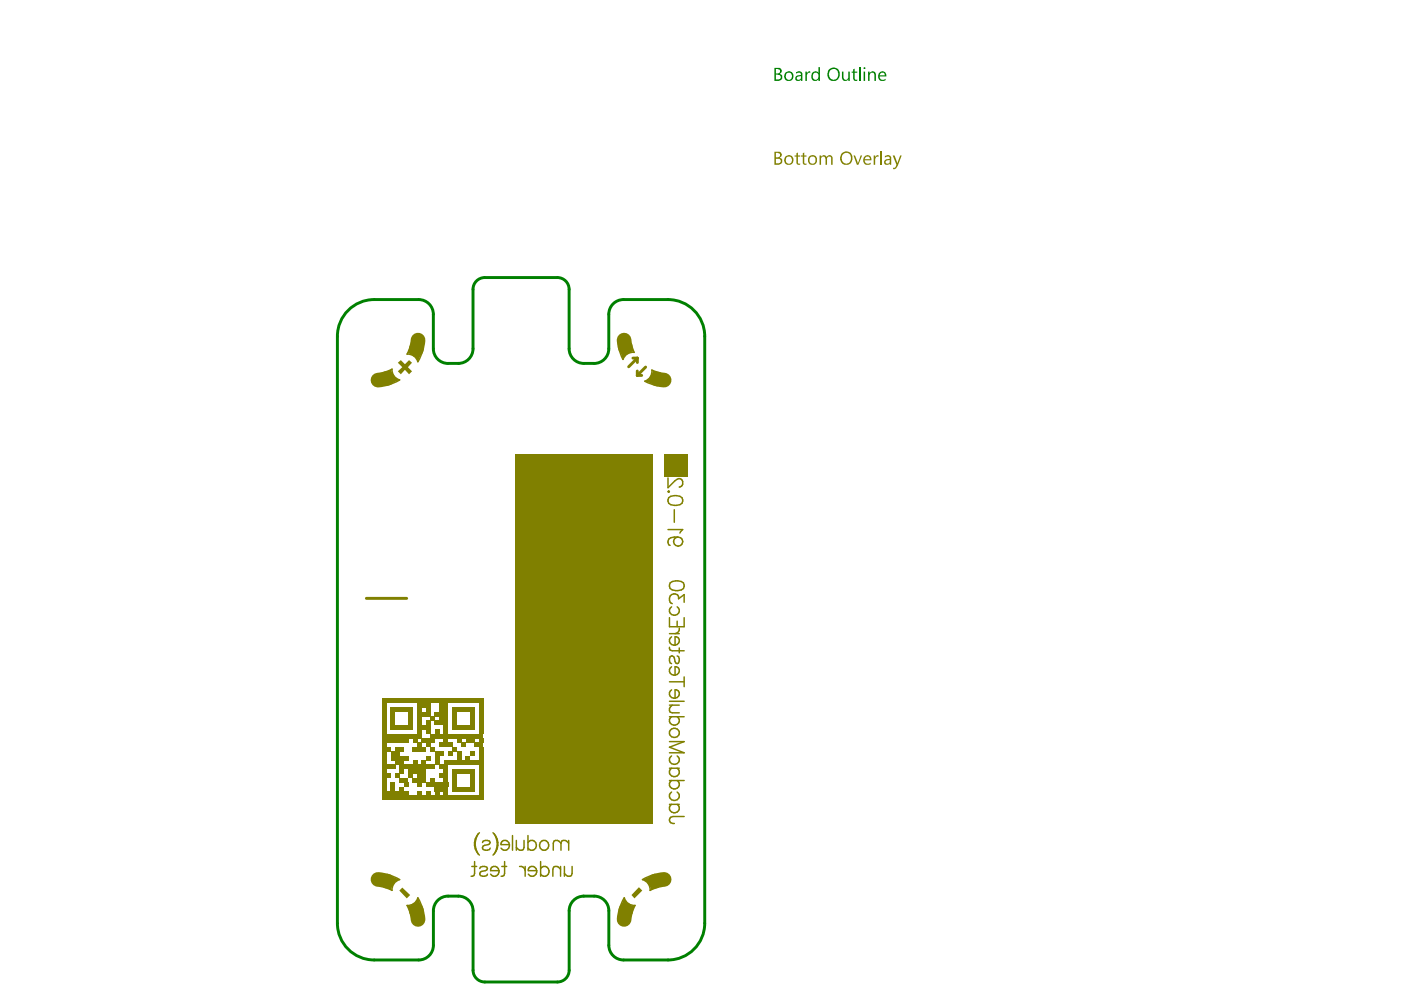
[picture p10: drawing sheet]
<svg xmlns="http://www.w3.org/2000/svg" width="297mm" height="210mm" viewBox="0 0 297 210" stroke-linecap="round" stroke-linejoin="round" font-family="sans-serif">
<g fill="none" stroke="#008000" stroke-width=".62">
<path d="M102.6 58.7h15.3M71.4 71.2v124.2M79.2 63.4h9.4M91.7 66.5v7.3M94.8 76.9h2.3M100.1 61.2v12.6M120.4 61.2v12.6M123.5 76.9h2.2M128.8 66.5v7.3M131.9 63.4h9.4M149.1 71.2v124.2M91.7 192.7v7.3"/>
<path d="M94.8 189.6h2.2M100.1 192.7v12.6M120.4 192.7v12.6M123.4 189.6h2.3M128.8 192.7v7.3M79.2 203.1h9.4M102.6 207.8h15.3M131.9 203.1h9.4"/>
</g>
<g fill="#008000">
<path d="M170.4 15.2h.3v.3l.2-.3 .4-.1 .1 .4a.52 .52 0 0 0-.5 .1 .52 .52 0 0 0-.2 .5v1h-.3z"/>
<path d="M178.1 15.2h.3v1.1a.52 .52 0 0 0 .6 .6 .52 .52 0 0 0 .5-.6v-1.1h.3v1.9h-.3v-.3a.73 .73 0 0 1-.9 .3 .73 .73 0 0 1-.5-.8z"/>
<path d="M180.5 14.7l.3-.2v.7h.6v.2h-.6v1.2l.2 .3 .4-.1v.3a.69 .69 0 0 1-.9-.5v-1.2h-.3v-.2h.3z"/>
<path d="M164.2 14.6v.9h.3a.48 .48 0 0 0 .5-.4 .48 .48 0 0 0-.5-.5zM164.2 15.8v1h.4a.49 .49 0 0 0 .6-.5 .49 .49 0 0 0-.7-.4zM163.8 14.4h.8a.65 .65 0 0 1 .8 .4 .65 .65 0 0 1-.5 .8 .77 .77 0 0 1 .6 .9 .77 .77 0 0 1-.9 .6h-.8z"/>
<path d="M166.2 16.1a.73 .73 0 0 0 1.4 0 .73 .73 0 0 0-1.4 0zM165.9 16.1a1.03 1.03 0 0 1 2 0 1.03 1.03 0 0 1-2 0z"/>
<path d="M168.6 16.3a.45 .45 0 0 0 .4 .6 .45 .45 0 0 0 .4-.6v-.2zM168.4 15.2h.1a.77 .77 0 0 1 .8-.1 .77 .77 0 0 1 .5 .8v1.2h-.4v-.3a.64 .64 0 0 1-.7 .4 .64 .64 0 0 1-.5-.7 .64 .64 0 0 1 .7-.6h.5a.55 .55 0 0 0-.4-.5 .55 .55 0 0 0-.6 .2z"/>
<path d="M171.9 15.3a.86 .86 0 0 1 1.3 .1v-1.2h.3v2.9h-.3v-.3a.9 .9 0 0 1-1.3 .1 .9 .9 0 0 1-.2-1.2zM172 15.6v.1a.71 .71 0 0 0 .1 .9 .71 .71 0 0 0 .9 .1l.2-.8a.6 .6 0 0 0-.5-.5 .6 .6 0 0 0-.7 .2z"/>
<path d="M175.6 14.9l-.1 .3a1.08 1.08 0 0 0 .1 1.2 1.08 1.08 0 0 0 1.3 .3 1.19 1.19 0 0 0 .5-1.2 1.19 1.19 0 0 0-.9-.9l-.6 .1zM175.4 14.6h.1a1.4 1.4 0 0 1 2 .4 1.4 1.4 0 0 1-.5 2 1.32 1.32 0 0 1-1.5-.2 1.32 1.32 0 0 1-.4-1.5z"/>
</g>
<path d="M181.9 14.2v2.9" fill="none" stroke="#008000" stroke-width=".32"/>
<g fill="#008000">
<path d="M183.7 15.2h.3v.3a.72 .72 0 0 1 .8-.4 .72 .72 0 0 1 .5 .8v1.2h-.3v-1.1a.52 .52 0 0 0-.5-.6 .52 .52 0 0 0-.5 .6v1.1h-.3z"/>
<path d="M182.7 14.4a.2 .2 0 0 1 .4 0 .2 .2 0 0 1-.4 0zM182.7 15.2h.3v1.9h-.3z"/>
<path d="M186.2 15.6l-.1 .3h1.1a.55 .55 0 0 0-.4-.5 .55 .55 0 0 0-.6 .2zM185.9 15.5a.89 .89 0 0 1 1.1-.3 .89 .89 0 0 1 .5 1h-1.4a.73 .73 0 0 0 .5 .6 .73 .73 0 0 0 .8-.2v.4h-.2a1.04 1.04 0 0 1-1.2-.3 1.04 1.04 0 0 1-.1-1.2z"/>
</g>
<g fill="none" stroke="#008000" stroke-width=".62">
<path d="M102.6 58.7a2.49 2.49 0 0 0-2.5 2.5M117.9 58.7a2.49 2.49 0 0 1 2.5 2.5M79.2 63.4a7.8 7.8 0 0 0-7.8 7.8M88.6 63.4a3.1 3.1 0 0 1 3.1 3.1M91.7 73.8a3.1 3.1 0 0 0 3.1 3.1M100.1 73.8a3.1 3.1 0 0 1-3.1 3.1M120.4 73.8a3.1 3.1 0 0 0 3.1 3.1M128.8 73.8a3.1 3.1 0 0 1-3.1 3.1M131.9 63.4a3.1 3.1 0 0 0-3.1 3.1M141.3 63.4a7.8 7.8 0 0 1 7.8 7.8M71.4 195.4a7.8 7.8 0 0 0 7.8 7.7M94.8 189.6a3.1 3.1 0 0 0-3.1 3.1"/>
<path d="M97 189.6a3.1 3.1 0 0 1 3.1 3.1M123.5 189.6a3.1 3.1 0 0 0-3.1 3.1M125.7 189.6a3.1 3.1 0 0 1 3.1 3.1M149.1 195.4a7.8 7.8 0 0 1-7.8 7.7M91.7 200a3.1 3.1 0 0 1-3.1 3.1M100.1 205.3a2.49 2.49 0 0 0 2.5 2.5M120.4 205.3a2.49 2.49 0 0 1-2.5 2.5M128.8 200a3.1 3.1 0 0 0 3.1 3.1"/>
</g>
<g fill="#808000">
<path d="M86.9 73.1l.5 1.9-1.2-.3z"/>
<path d="M87.3 74.8l2-.4-.8 2.1z"/>
<path d="M81.1 78.9l1.6-.7 .3 1.2z"/>
<path d="M82.8 79.3l1.7 1.1-2.1 .9z"/>
<path d="M88.5 190l.8 2.2-2-.4z"/>
<path d="M86.2 191.8l1.2-.3-.5 1.9z"/>
<path d="M136 186.1l2.1-.9-.4 2z"/>
<path d="M137.4 187.1l2 .5-1.7 .7z"/>
<path d="M132 190l1.1 1.8-1.9 .4z"/>
<path d="M133.1 191.5l1.2 .3-.7 1.6z"/>
<path d="M136.5 80.7l1.6-1.2 .6 1.9z"/>
<path d="M138.1 78.4l1.7 .6-1.9 .6z"/>
<path d="M131 73.8l2 .5-1.2 1.7z"/>
<path d="M133.5 72.7l.6 1.7-1.2 .2z"/>
<path d="M82.4 185.2l2.1 .9-1.7 1.1z"/>
<path d="M81.1 187.6l1.9-.5-.3 1.2z"/>
</g>
<path d="M133.9 75.8h.9M134.8 78.5v.9M134.8 79.4h1M134.8 75.8v.9M134.8 75.8l-1.8 1.8M136.6 77.7l-1.8 1.7M77.5 126.6h8.5" fill="none" stroke="#808000" stroke-width=".62"/>
<g fill="#808000">
<path d="M80.8 147.9h21.5v.9h-21.5z" fill-rule="evenodd"/>
<path d="M101.3 148.8h1v.9h-1z" fill-rule="evenodd"/>
<path d="M92.9 148.8h1.9v.9h-1.9z" fill-rule="evenodd"/>
<path d="M88.3 148.8h2.8v.9h-2.8z" fill-rule="evenodd"/>
<path d="M80.8 148.8h.9v.9h-.9z" fill-rule="evenodd"/>
<path d="M101.3 149.7h1v.9h-1z" fill-rule="evenodd"/>
<path d="M95.7 149.7h4.7v.9h-4.7z" fill-rule="evenodd"/>
<path d="M92.9 149.7h1.9v.9h-1.9z" fill-rule="evenodd"/>
<path d="M90.1 149.7h1v.9h-1z" fill-rule="evenodd"/>
<path d="M88.3 149.7h.9v.9h-.9z" fill-rule="evenodd"/>
<path d="M82.7 149.7h4.6v.9h-4.6z" fill-rule="evenodd"/>
<path d="M80.8 149.7h.9v.9h-.9z" fill-rule="evenodd"/>
<path d="M101.3 150.6h1v1h-1z" fill-rule="evenodd"/>
<path d="M99.5 150.6h.9v1h-.9z" fill-rule="evenodd"/>
<path d="M95.7 150.6h1v1h-1z" fill-rule="evenodd"/>
<path d="M92 150.6h2.8v1h-2.8z" fill-rule="evenodd"/>
<path d="M88.3 150.6h2.8v1h-2.8z" fill-rule="evenodd"/>
<path d="M86.4 150.6h.9v1h-.9z" fill-rule="evenodd"/>
<path d="M82.7 150.6h.9v1h-.9z" fill-rule="evenodd"/>
<path d="M80.8 150.6h.9v1h-.9z" fill-rule="evenodd"/>
<path d="M101.3 151.6h1v.9h-1z" fill-rule="evenodd"/>
<path d="M99.5 151.6h.9v.9h-.9z" fill-rule="evenodd"/>
<path d="M95.7 151.6h1v.9h-1z" fill-rule="evenodd"/>
<path d="M92.9 151.6h1.9v.9h-1.9z" fill-rule="evenodd"/>
<path d="M91.1 151.6h.9v.9h-.9z" fill-rule="evenodd"/>
<path d="M88.3 151.6h.9v.9h-.9z" fill-rule="evenodd"/>
<path d="M86.4 151.6h.9v.9h-.9z" fill-rule="evenodd"/>
<path d="M82.7 151.6h.9v.9h-.9z" fill-rule="evenodd"/>
<path d="M80.8 151.6h.9v.9h-.9z" fill-rule="evenodd"/>
<path d="M101.3 152.5h1v.9h-1z" fill-rule="evenodd"/>
<path d="M99.5 152.5h.9v.9h-.9z" fill-rule="evenodd"/>
<path d="M95.7 152.5h1v.9h-1z" fill-rule="evenodd"/>
<path d="M92 152.5h2.8v.9h-2.8z" fill-rule="evenodd"/>
<path d="M90.1 152.5h1v.9h-1z" fill-rule="evenodd"/>
<path d="M88.3 152.5h.9v.9h-.9z" fill-rule="evenodd"/>
<path d="M86.4 152.5h.9v.9h-.9z" fill-rule="evenodd"/>
<path d="M82.7 152.5h.9v.9h-.9z" fill-rule="evenodd"/>
<path d="M80.8 152.5h.9v.9h-.9z" fill-rule="evenodd"/>
<path d="M101.3 153.4h1v1h-1z" fill-rule="evenodd"/>
<path d="M95.7 153.4h4.7v1h-4.7z" fill-rule="evenodd"/>
<path d="M93.9 153.4h.9v1h-.9z" fill-rule="evenodd"/>
<path d="M88.3 153.4h2.8v1h-2.8z" fill-rule="evenodd"/>
<path d="M82.7 153.4h4.6v1h-4.6z" fill-rule="evenodd"/>
<path d="M80.8 153.4h.9v1h-.9z" fill-rule="evenodd"/>
<path d="M101.3 154.4h1v.9h-1z" fill-rule="evenodd"/>
<path d="M93.9 154.4h.9v.9h-.9z" fill-rule="evenodd"/>
<path d="M92 154.4h.9v.9h-.9z" fill-rule="evenodd"/>
<path d="M90.1 154.4h1v.9h-1z" fill-rule="evenodd"/>
<path d="M88.3 154.4h.9v.9h-.9z" fill-rule="evenodd"/>
<path d="M80.8 154.4h.9v.9h-.9z" fill-rule="evenodd"/>
<path d="M91.1 155.3h11.2v.9h-11.2z" fill-rule="evenodd"/>
<path d="M80.8 155.3h8.4v.9h-8.4z" fill-rule="evenodd"/>
<path d="M101.3 156.2h1v1h-1z" fill-rule="evenodd"/>
<path d="M98.5 156.2h1.9v1h-1.9z" fill-rule="evenodd"/>
<path d="M96.7 156.2h.9v1h-.9z" fill-rule="evenodd"/>
<path d="M93.9 156.2h.9v1h-.9z" fill-rule="evenodd"/>
<path d="M89.2 156.2h2.8v1h-2.8z" fill-rule="evenodd"/>
<path d="M87.3 156.2h1v1h-1z" fill-rule="evenodd"/>
<path d="M80.8 156.2h5.6v1h-5.6z" fill-rule="evenodd"/>
<path d="M100.4 157.2h1.9v.9h-1.9z" fill-rule="evenodd"/>
<path d="M97.6 157.2h.9v.9h-.9z" fill-rule="evenodd"/>
<path d="M92.9 157.2h2.8v.9h-2.8z" fill-rule="evenodd"/>
<path d="M90.1 157.2h1v.9h-1z" fill-rule="evenodd"/>
<path d="M88.3 157.2h.9v.9h-.9z" fill-rule="evenodd"/>
<path d="M80.8 157.2h.9v.9h-.9z" fill-rule="evenodd"/>
<path d="M101.3 158.1h1v.9h-1z" fill-rule="evenodd"/>
<path d="M95.7 158.1h1v.9h-1z" fill-rule="evenodd"/>
<path d="M91.1 158.1h.9v.9h-.9z" fill-rule="evenodd"/>
<path d="M87.3 158.1h2.8v.9h-2.8z" fill-rule="evenodd"/>
<path d="M83.6 158.1h1.9v.9h-1.9z" fill-rule="evenodd"/>
<path d="M80.8 158.1h1.9v.9h-1.9z" fill-rule="evenodd"/>
<path d="M101.3 159h1v1h-1z" fill-rule="evenodd"/>
<path d="M99.5 159h.9v1h-.9z" fill-rule="evenodd"/>
<path d="M96.7 159h.9v1h-.9z" fill-rule="evenodd"/>
<path d="M94.8 159h.9v1h-.9z" fill-rule="evenodd"/>
<path d="M92 159h1.9v1h-1.9z" fill-rule="evenodd"/>
<path d="M82.7 159h1.8v1h-1.8z" fill-rule="evenodd"/>
<path d="M80.8 159h.9v1h-.9z" fill-rule="evenodd"/>
<path d="M101.3 160h1v.9h-1z" fill-rule="evenodd"/>
<path d="M98.5 160h1v.9h-1z" fill-rule="evenodd"/>
<path d="M96.7 160h.9v.9h-.9z" fill-rule="evenodd"/>
<path d="M92 160h.9v.9h-.9z" fill-rule="evenodd"/>
<path d="M90.1 160h1v.9h-1z" fill-rule="evenodd"/>
<path d="M82.7 160h3.7v.9h-3.7z" fill-rule="evenodd"/>
<path d="M80.8 160h.9v.9h-.9z" fill-rule="evenodd"/>
<path d="M93.9 160.9h8.4v.9h-8.4z" fill-rule="evenodd"/>
<path d="M92 160.9h.9v.9h-.9z" fill-rule="evenodd"/>
<path d="M89.2 160.9h.9v.9h-.9z" fill-rule="evenodd"/>
<path d="M87.3 160.9h1v.9h-1z" fill-rule="evenodd"/>
<path d="M83.6 160.9h1.9v.9h-1.9z" fill-rule="evenodd"/>
<path d="M80.8 160.9h.9v.9h-.9z" fill-rule="evenodd"/>
<path d="M101.3 161.8h1v1h-1z" fill-rule="evenodd"/>
<path d="M92.9 161.8h1.9v1h-1.9z" fill-rule="evenodd"/>
<path d="M84.5 161.8h7.5v1h-7.5z" fill-rule="evenodd"/>
<path d="M80.8 161.8h2.8v1h-2.8z" fill-rule="evenodd"/>
<path d="M101.3 162.8h1v.9h-1z" fill-rule="evenodd"/>
<path d="M95.7 162.8h4.7v.9h-4.7z" fill-rule="evenodd"/>
<path d="M93.9 162.8h.9v.9h-.9z" fill-rule="evenodd"/>
<path d="M86.4 162.8h3.7v.9h-3.7z" fill-rule="evenodd"/>
<path d="M84.5 162.8h1v.9h-1z" fill-rule="evenodd"/>
<path d="M80.8 162.8h.9v.9h-.9z" fill-rule="evenodd"/>
<path d="M101.3 163.7h1v.9h-1z" fill-rule="evenodd"/>
<path d="M99.5 163.7h.9v.9h-.9z" fill-rule="evenodd"/>
<path d="M95.7 163.7h1v.9h-1z" fill-rule="evenodd"/>
<path d="M92.9 163.7h1.9v.9h-1.9z" fill-rule="evenodd"/>
<path d="M88.3 163.7h1.8v.9h-1.8z" fill-rule="evenodd"/>
<path d="M86.4 163.7h.9v.9h-.9z" fill-rule="evenodd"/>
<path d="M83.6 163.7h.9v.9h-.9z" fill-rule="evenodd"/>
<path d="M80.8 163.7h1.9v.9h-1.9z" fill-rule="evenodd"/>
<path d="M101.3 164.6h1v1h-1z" fill-rule="evenodd"/>
<path d="M99.5 164.6h.9v1h-.9z" fill-rule="evenodd"/>
<path d="M95.7 164.6h1v1h-1z" fill-rule="evenodd"/>
<path d="M93.9 164.6h.9v1h-.9z" fill-rule="evenodd"/>
<path d="M91.1 164.6h.9v1h-.9z" fill-rule="evenodd"/>
<path d="M87.3 164.6h2.8v1h-2.8z" fill-rule="evenodd"/>
<path d="M84.5 164.6h1.9v1h-1.9z" fill-rule="evenodd"/>
<path d="M80.8 164.6h.9v1h-.9z" fill-rule="evenodd"/>
<path d="M101.3 165.6h1v.9h-1z" fill-rule="evenodd"/>
<path d="M99.5 165.6h.9v.9h-.9z" fill-rule="evenodd"/>
<path d="M95.7 165.6h1v.9h-1z" fill-rule="evenodd"/>
<path d="M90.1 165.6h4.7v.9h-4.7z" fill-rule="evenodd"/>
<path d="M88.3 165.6h.9v.9h-.9z" fill-rule="evenodd"/>
<path d="M85.5 165.6h.9v.9h-.9z" fill-rule="evenodd"/>
<path d="M82.7 165.6h.9v.9h-.9z" fill-rule="evenodd"/>
<path d="M80.8 165.6h.9v.9h-.9z" fill-rule="evenodd"/>
<path d="M101.3 166.5h1v.9h-1z" fill-rule="evenodd"/>
<path d="M95.7 166.5h4.7v.9h-4.7z" fill-rule="evenodd"/>
<path d="M92 166.5h2.8v.9h-2.8z" fill-rule="evenodd"/>
<path d="M84.5 166.5h1v.9h-1z" fill-rule="evenodd"/>
<path d="M82.7 166.5h.9v.9h-.9z" fill-rule="evenodd"/>
<path d="M80.8 166.5h.9v.9h-.9z" fill-rule="evenodd"/>
<path d="M101.3 167.4h1v.9h-1z" fill-rule="evenodd"/>
<path d="M93.9 167.4h.9v.9h-.9z" fill-rule="evenodd"/>
<path d="M92 167.4h.9v.9h-.9z" fill-rule="evenodd"/>
<path d="M90.1 167.4h1v.9h-1z" fill-rule="evenodd"/>
<path d="M88.3 167.4h.9v.9h-.9z" fill-rule="evenodd"/>
<path d="M80.8 167.4h5.6v.9h-5.6z" fill-rule="evenodd"/>
<path d="M80.8 168.3h21.5v1h-21.5z" fill-rule="evenodd"/>
<path d="M140.6 96.1h4.9v4.7h-4.9z" fill-rule="evenodd"/>
<path d="M109 96.1h29.1v78.2h-29.1z" fill-rule="evenodd"/>
</g>
<g fill="none" stroke="#808000" stroke-width=".31">
<path d="M141.3 101.1v2.1l1.5-1.5a.93 .93 0 0 1 1.5-.1l.1 .9a.77 .77 0 0 1-.7 .5M141.3 112.1h3.1l-.6 .7M141.5 105.3a2.4 2.4 0 0 1 2.8 0 1.01 1.01 0 0 1-.5 1.5 2.57 2.57 0 0 1-2.3-.3l-.2-.4zM141.5 103.9l.1 .1-.1 .2-.2-.2zM142.7 107.9v2.6M143.4 113.6l-1.5 .2a.9 .9 0 0 0-.6 .7 .9 .9 0 0 0 .5 .9M141.6 130.7v1.9h3.1v-1.9M141.6 137l.2 .6 .4 .1h2.5M141.6 134.1h2.1M141.8 123.3a2.41 2.41 0 0 1 2.8 0 1.01 1.01 0 0 1-.4 1.5 2.57 2.57 0 0 1-2.4-.3l-.2-.4zM142.1 128.4a.99 .99 0 0 0-.2 1.5 .99 .99 0 0 0 1.5 0 .99 .99 0 0 0-.1-1.5M142.1 134.7a.97 .97 0 0 0-.4 1.2 .97 .97 0 0 0 1.1 .6"/>
<path d="M142.8 134.7a.89 .89 0 0 1 1 .9 .89 .89 0 0 1-1 .9zM143.3 138.8a.94 .94 0 0 1 0 1.6l-.5-.4-.3-1.1-.4-.1a.94 .94 0 0 0 0 1.6M143.3 131.4v1.2M143.7 132.9a1 1 0 0 1-.9 1.2M143.7 137.1v1M144.7 127.4v-1.6l-1.1 .9a1 1 0 0 0-1.2-1.1 1 1 0 0 0-.8 1.4l.2 .4 .4 .3M141.6 156.9h3.1l-3.1 1.2 3.1 1.2h-3.1M141.6 151.7h3.1M141.6 149.2h2.1M141.6 148.4h3.1M141.6 144.3h3.1M142.1 141.1a.97 .97 0 0 0-.4 1.2 .97 .97 0 0 0 1.1 .6"/>
<path d="M142.1 146a.97 .97 0 0 0-.4 1.2 .97 .97 0 0 0 1.1 .5M142.1 151.7a.99 .99 0 0 0-.2 1.4 .99 .99 0 0 0 1.5 0 .99 .99 0 0 0-.1-1.4M142.1 160a.99 .99 0 0 0-.2 1.4 .99 .99 0 0 0 1.5 0 .99 .99 0 0 0-.1-1.4M142.2 149.2l-.6 .7 .2 .8 .4 .1h1.5M142.8 141.1a.89 .89 0 0 1 1 .9 .89 .89 0 0 1-1 .9zM142.8 146a.89 .89 0 0 1 1 .9 .89 .89 0 0 1-1 .8zM144.7 143.2v2.1M101.1 176.5a3.2 3.2 0 0 0 0 4.1M101.1 176.5a3.9 3.9 0 0 0 0 4.1M101.4 176.2l-.3 .3M102.1 178.3a.94 .94 0 0 1 1.6 0l-.1 .3-1.4 .4-.1 .5a.94 .94 0 0 0 1.6 0M104.3 176.2l.3 .3"/>
<path d="M104.6 176.5a3.2 3.2 0 0 1 0 4.1M104.6 176.5a3.9 3.9 0 0 1 0 4.1M106.1 178.1a.93 .93 0 0 1 1.1-.2 .93 .93 0 0 1 .6 .8h-1.8zM107.8 178.7a.98 .98 0 0 1-.6 1.1 .98 .98 0 0 1-1.2-.3M108.4 176.8v3.1M109.2 177.8v2.1M110.9 177.8v1.5l-.2 .5-.7 .1-.8-.6M111.7 178.3a.99 .99 0 0 1 1.5-.2 .99 .99 0 0 1 0 1.5 .99 .99 0 0 1-1.5-.1M111.7 176.8v3.1M118.7 178.4l.1-.4 .3-.2h.5l.7 .6M118.7 178.4l-.8-.6-.7 .2-.1 .4v1.5M118.7 178.4v1.5"/>
<path d="M120.3 177.8v2.1M141.6 170.2h2.1M141.6 165.2h3.1M141.6 162.6h2.1M142.1 170.2a.99 .99 0 0 0-.2 1.5 .99 .99 0 0 0 1.5 0 .99 .99 0 0 0-.1-1.5M142.1 162.6a.99 .99 0 0 0-.2 1.4 .99 .99 0 0 0 1.5 0 .99 .99 0 0 0-.1-1.4M142.1 165.2a.99 .99 0 0 0-.2 1.4 .99 .99 0 0 0 1.5 0 .99 .99 0 0 0-.1-1.4M142.1 167.6a.99 .99 0 0 0-.2 1.5 .99 .99 0 0 0 1.5 0 .99 .99 0 0 0-.1-1.5M144.7 172.8h-2.3l-.5 .1a.72 .72 0 0 0 0 1.2l.8 .1M99.8 183.3h1.1M100.4 182.3v2.5l-.1 .5-.6 .1M101.1 180.6l.3 .3"/>
<path d="M101.5 183.8a.94 .94 0 0 1 1.6 0l-.1 .3-1.3 .4-.2 .5a.94 .94 0 0 0 1.6 0M104.1 183.5a.94 .94 0 0 1 1.5 .7h-1.8v-.3zM104.6 180.6l-.3 .3M105.6 184.2a.98 .98 0 0 1-.6 1.1 .98 .98 0 0 1-1.2-.3M106.2 183.3h1M106.8 182.3v2.5l-.2 .5-.6 .1M109.9 183.3a1 1 0 0 1 1.2 .9M111.1 183.3v2.1M112.1 183.5a.94 .94 0 0 1 1.4 .7h-1.7v-.3zM113.5 184.2a.98 .98 0 0 1-.5 1.1 .98 .98 0 0 1-1.2-.3M114.4 183.8a.99 .99 0 0 1 1.4-.2 .99 .99 0 0 1 0 1.5 .99 .99 0 0 1-1.4-.1M114.4 182.3v3.1"/>
<path d="M118.6 183.3v2.1M118.6 183.9l-.7-.6-.8 .2-.1 .4v1.5M119.4 183.3v2.1M121 183.3v1.5l-.1 .5-.8 .1-.7-.6"/>
<circle cx="143.5" cy="114.6" r=".96"/>
<circle cx="142.6" cy="155" r="1.03"/>
<circle cx="115.1" cy="178.8" r="1.03"/>
</g>
<g fill="#808000">
<path d="M84.2 76.8l.6-.6 .9 .9 .8-.9 .7 .6-.9 .9 .9 .9-.7 .6-.8-.9-.9 .9-.6-.6 .9-.9z"/>
<path d="M135.2 187.7l.7 .7-1.7 1.7-.6-.7z"/>
<path d="M84.5 188.4l.6-.6 1.7 1.6-.7 .7z"/>
<path d="M168.5 32.4l.3-.1v.6h.5v.2h-.5v1.1a.29 .29 0 0 0 .1 .4 .29 .29 0 0 0 .4 0v.3h-.5l-.3-.3v-1.5h-.4v-.2h.4z"/>
<path d="M169.8 32.4l.4-.1v.6h.4v.2h-.4v1.1a.29 .29 0 0 0 .1 .4 .29 .29 0 0 0 .3 0v.3h-.4l-.4-.3v-1.5h-.4v-.2h.4z"/>
<path d="M173.4 32.9h.3v.3a.64 .64 0 0 1 .6-.4 .64 .64 0 0 1 .6 .4 .66 .66 0 0 1 .8-.4 .66 .66 0 0 1 .5 .8v1.3h-.4v-1.2a.46 .46 0 0 0-.4-.6 .46 .46 0 0 0-.4 .7v1.1h-.3v-1.2a.49 .49 0 0 0-.6-.6 .49 .49 0 0 0-.4 .7v1.1h-.3z"/>
<path d="M180.6 32.9h.3l.6 1.7 .6-1.7h.3l-.8 2h-.3z"/>
<path d="M184.8 32.9h.4v.4l.2-.4 .4-.1 .1 .4a.52 .52 0 0 0-.6 .1 .52 .52 0 0 0-.1 .5v1.1h-.4z"/>
<path d="M164.2 32.3v1h.3a.48 .48 0 0 0 .5-.4 .48 .48 0 0 0-.5-.6zM164.2 33.6v1h.4a.49 .49 0 0 0 .6-.6 .49 .49 0 0 0-.7-.4zM163.8 32.1h.8a.65 .65 0 0 1 .8 .5 .65 .65 0 0 1-.5 .8 .77 .77 0 0 1 .6 .9 .77 .77 0 0 1-.9 .6h-.8z"/>
<path d="M166.4 33.3a.85 .85 0 0 0 .5 1.3 .75 .75 0 0 0 .7-.9 .75 .75 0 0 0-1.1-.5zM165.9 33.8a1.03 1.03 0 0 1 2 0 1.03 1.03 0 0 1-2 0z"/>
<path d="M171.3 33.4a.78 .78 0 0 0 .1 .9 .78 .78 0 0 0 .9 .3v-.1a.73 .73 0 0 0 .1-1.1 .73 .73 0 0 0-1-.1zM171.1 33.2a1.01 1.01 0 0 1 1.7 .3 1.01 1.01 0 0 1-1.1 1.4 1.11 1.11 0 0 1-.6-1.7z"/>
<path d="M178.2 32.8l-.1 .4a1.01 1.01 0 0 0 1 1.4 1.01 1.01 0 0 0 .8-1.5 .92 .92 0 0 0-.7-.8 .92 .92 0 0 0-1 .5zM178.1 32.3h.2a1.37 1.37 0 0 1 1.9 .4 1.37 1.37 0 0 1-.4 1.9l-.2 .2a1.39 1.39 0 0 1-1.6-.5 1.39 1.39 0 0 1 0-1.6z"/>
<path d="M183 33.4l-.1 .3h1.2a.56 .56 0 0 0-.4-.6 .56 .56 0 0 0-.7 .3zM182.8 33.2a.89 .89 0 0 1 1.1-.3 .89 .89 0 0 1 .5 1h-1.5a.73 .73 0 0 0 .5 .7 .73 .73 0 0 0 .8-.2v.3l-.2 .1a1.01 1.01 0 0 1-1.3-.3 1.01 1.01 0 0 1 .1-1.3z"/>
</g>
<path d="M186.3 32v2.9" fill="none" stroke="#808000" stroke-width=".32"/>
<g fill="#808000">
<path d="M188.9 32.9h.4l.5 1.7 .6-1.7h.4l-.9 2.3a.82 .82 0 0 1-1 .5v-.2h.4l.2-.2 .2-.4z"/>
<path d="M187.4 34a.43 .43 0 0 0 .4 .6 .43 .43 0 0 0 .4-.5v-.3zM187.2 33h.1a.77 .77 0 0 1 .8-.1 .77 .77 0 0 1 .5 .7v1.3h-.4v-.3a.64 .64 0 0 1-.7 .3 .64 .64 0 0 1-.5-.7 .64 .64 0 0 1 .7-.5l.5-.1a.55 .55 0 0 0-.4-.5 .55 .55 0 0 0-.6 .3z"/>
</g>
<path d="M81.2 78.8l1.7-.7a2.17 2.17 0 0 0 1.7 2.3l-1.3 .6-1.4 .5M86.8 73.2l-.7 1.7a2.18 2.18 0 0 1 2.3 1.6M89.5 73.9l-1.1 2.6M133.6 72.8l.6 1.8a2.18 2.18 0 0 0-2.4 1.5l-.6-1.4-.4-1.3M139.7 78.9l-1.8-.6a2.17 2.17 0 0 1-1.5 2.3l1.3 .6 1.4 .4M81.9 185l1.4 .5 1.3 .6a2.17 2.17 0 0 0-1.7 2.3l-1.7-.7M88.4 190a2.18 2.18 0 0 1-2.3 1.6l.7 1.7M88.4 190l1.1 2.6M131 192.6l.4-1.4 .7-1.2a2.18 2.18 0 0 0 2.3 1.6l-.7 1.7M138.6 185l-1.4 .5-1.3 .6a2.17 2.17 0 0 1 1.6 2.3l1.8-.7" fill="none" stroke="#808000" stroke-width=".31"/>
<path d="M88.4 72l-.4 2M132 72l.3 1.5M82 80l-2 .4M139 80.2l1.5 .2M80 186.1l2 .4M88 192.6l.4 2M132.4 192.6l-.4 2M140.5 186.1l-2 .4" fill="none" stroke="#808000" stroke-width="3.1"/>
</svg>
